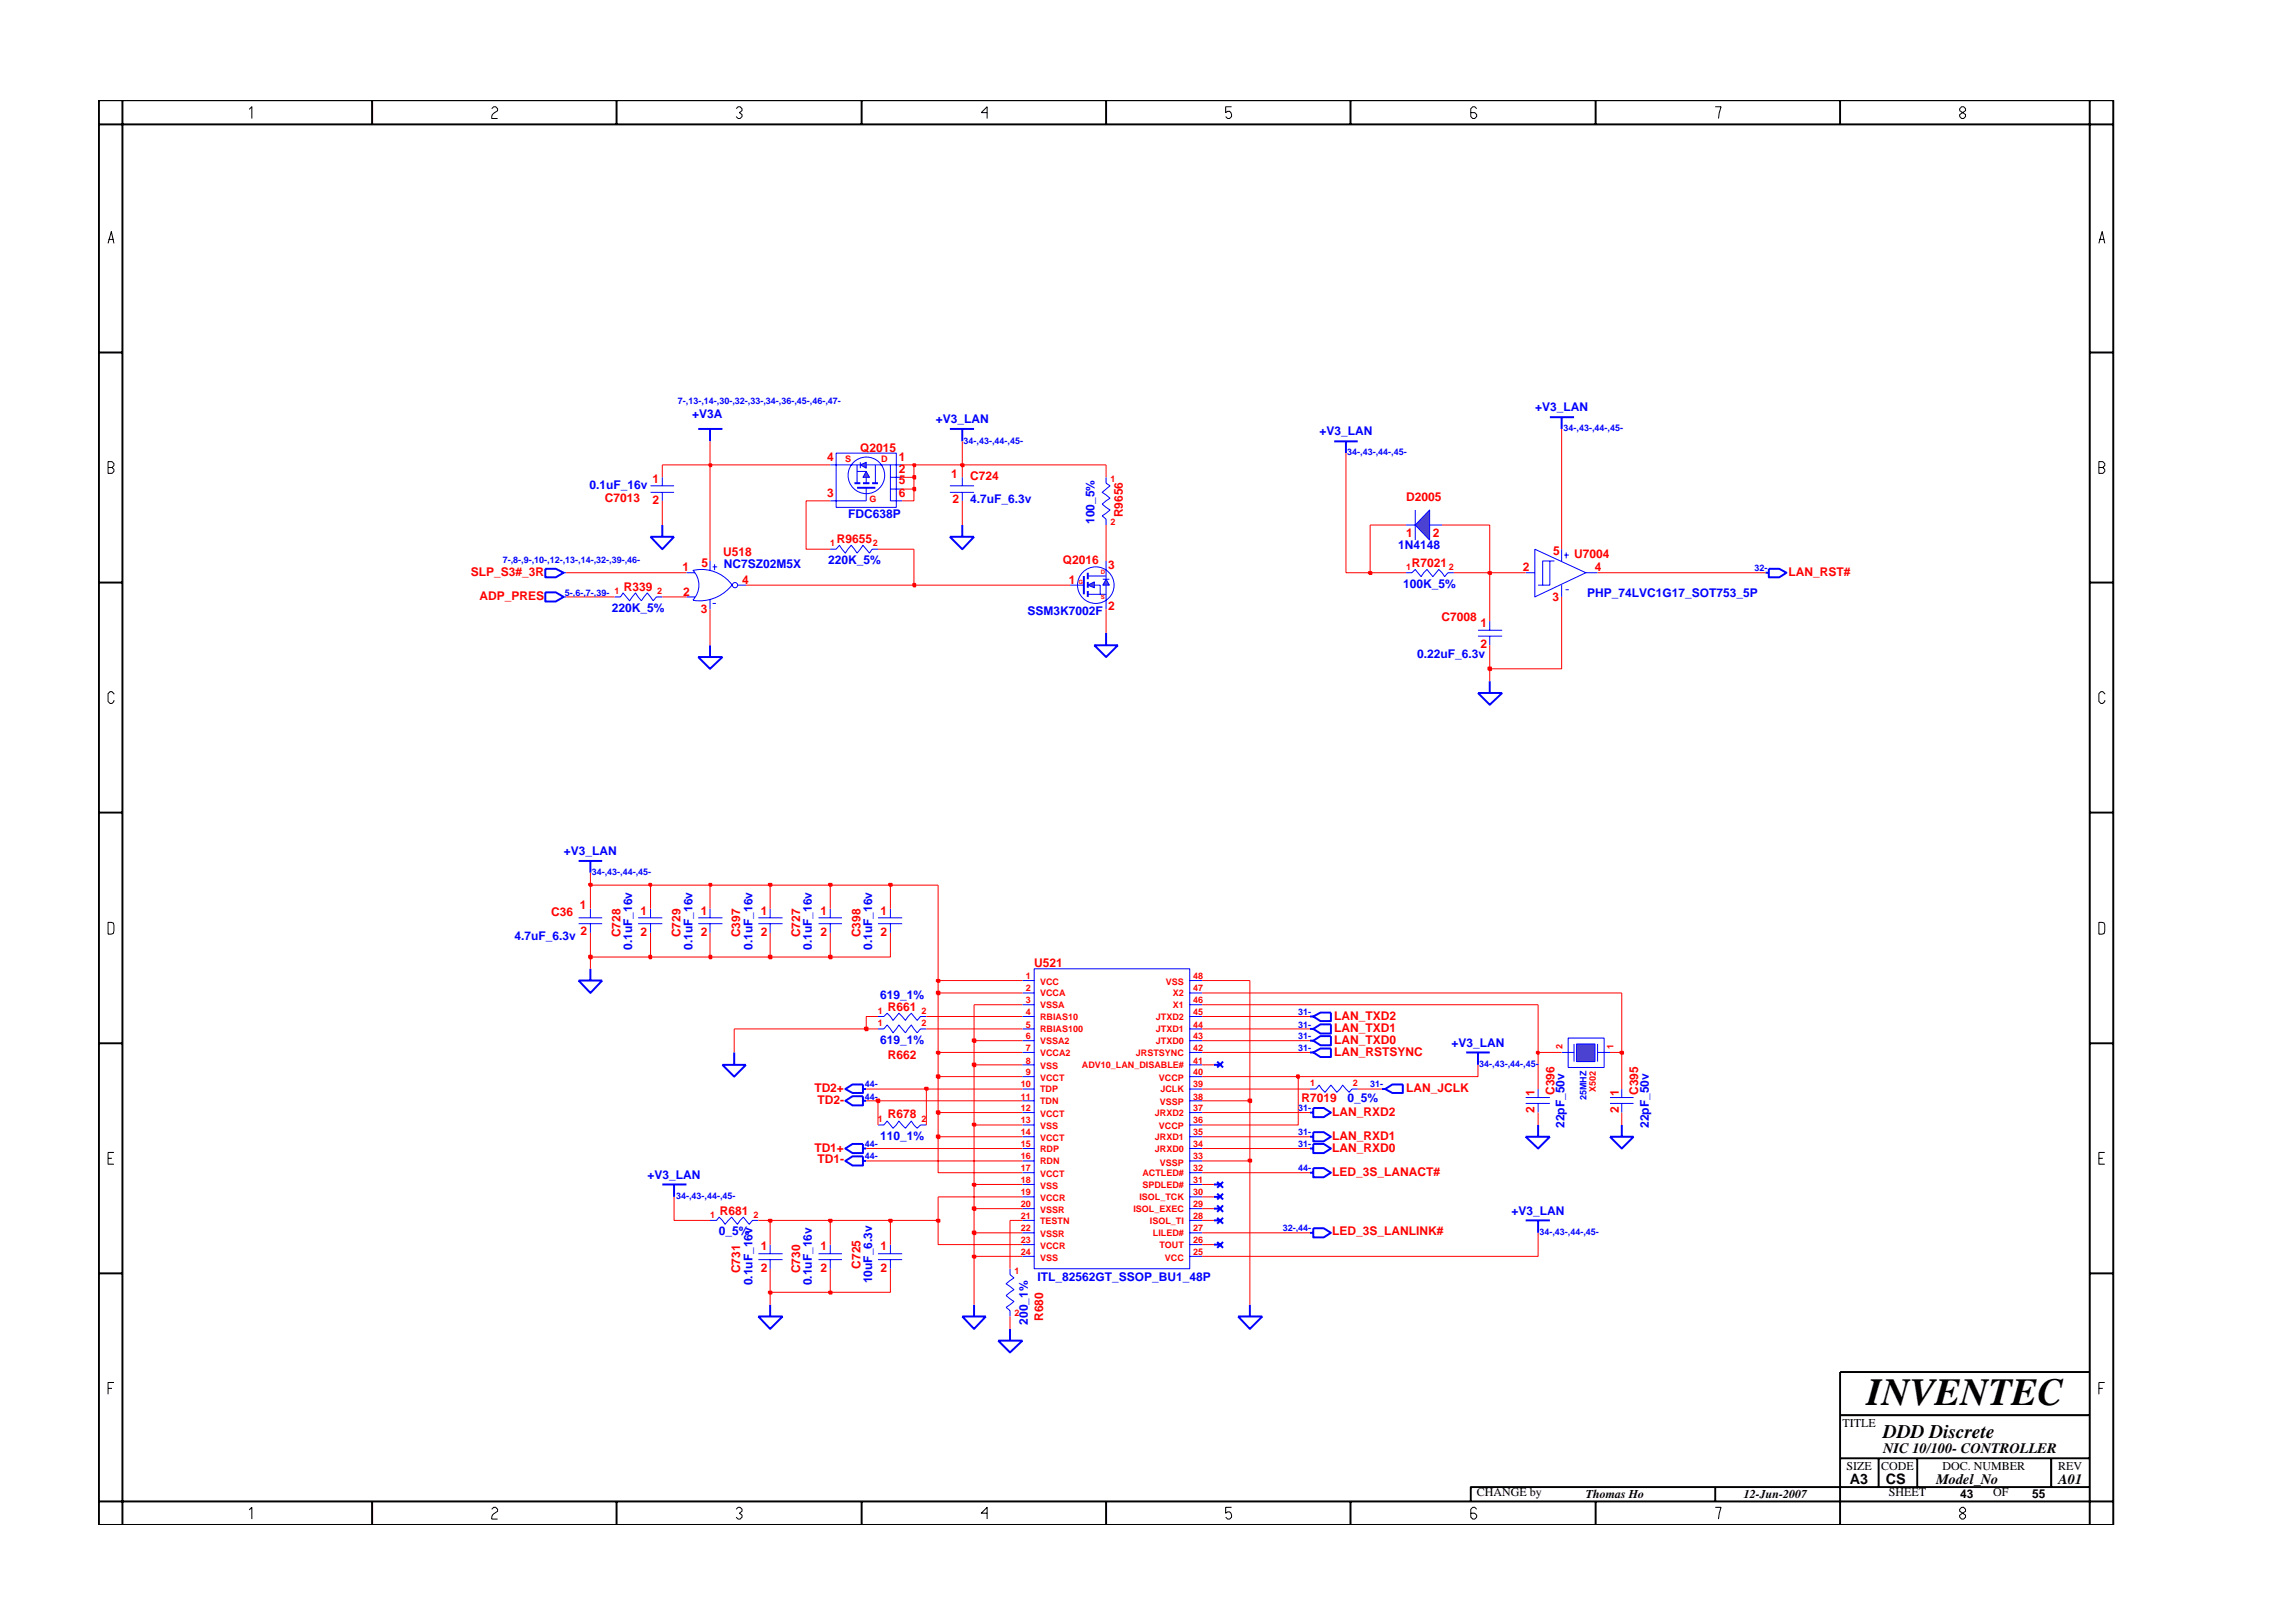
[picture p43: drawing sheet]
<svg xmlns="http://www.w3.org/2000/svg" width="297mm" height="210mm" viewBox="0 0 297 210" stroke-linecap="round" stroke-linejoin="round" font-family="sans-serif">
<defs><g id="words">
<text font-size="5" x="241.8" y="182">INVENTEC</text>
<text font-size="2.5" x="244" y="186.3">DDD Discrete</text>
<g font-size="1.9">
<text x="244" y="188.2">NIC 10/100- CONTROLLER</text>
<text x="239.6" y="192.2">A3</text>
<text x="244.3" y="192.3">CS</text>
<text x="250.8" y="192.2">Model_No</text>
<text x="266.6" y="192.2">A01</text>
</g>
<g font-size="1.6" fill="#00f">
<text x="198.9" y="53.3">+V3_LAN</text>
<text x="89.7" y="54.2">+V3A</text>
<text x="121.2" y="54.8">+V3_LAN</text>
<text x="170.9" y="56.3">+V3_LAN</text>
<text x="76.4" y="63.3">0.1uF_16v</text>
<text x="125.7" y="65.2">4.7uF_6.3v</text>
<text x="109.9" y="67.1">FDC638P</text>
<text x="141.8" y="67.9" transform="rotate(-90 141.8 67.9)">100_5%</text>
<text x="181.1" y="71.1">1N4148</text>
<text x="93.8" y="73.6">NC7SZ02M5X</text>
<text x="107.3" y="73.1">220K_5%</text>
<text x="181.8" y="76.1">100K_5%</text>
<text x="205.6" y="77.3">PHP_74LVC1G17_SOT753_5P</text>
<text x="79.3" y="79.3">220K_5%</text>
<text x="133.1" y="79.6">SSM3K7002F</text>
<text x="183.6" y="85.3">0.22uF_6.3v</text>
<text x="73.1" y="110.8">+V3_LAN</text>
<text x="66.7" y="121.8">4.7uF_6.3v</text>
<text x="81.9" y="123.1" transform="rotate(-90 81.9 123.1)">0.1uF_16v</text>
<text x="89.7" y="123.1" transform="rotate(-90 89.7 123.1)">0.1uF_16v</text>
<text x="97.5" y="123.1" transform="rotate(-90 97.5 123.1)">0.1uF_16v</text>
<text x="105.2" y="123.1" transform="rotate(-90 105.2 123.1)">0.1uF_16v</text>
<text x="113" y="123.1" transform="rotate(-90 113 123.1)">0.1uF_16v</text>
<text x="114" y="129.4">619_1%</text>
<text x="114" y="135.2">619_1%</text>
<text x="188" y="135.6">+V3_LAN</text>
<text x="174.6" y="142.8">0_5%</text>
<text x="114" y="147.7">110_1%</text>
<text x="202.7" y="146.1" transform="rotate(-90 202.7 146.1)">22pF_50v</text>
<text x="213.6" y="146.1" transform="rotate(-90 213.6 146.1)">22pF_50v</text>
<text x="83.9" y="152.7">+V3_LAN</text>
<text x="93.1" y="160">0_5%</text>
<text x="195.8" y="157.3">+V3_LAN</text>
<text x="97.5" y="166.5" transform="rotate(-90 97.5 166.5)">0.1uF_16v</text>
<text x="105.2" y="166.5" transform="rotate(-90 105.2 166.5)">0.1uF_16v</text>
<text x="113" y="166.3" transform="rotate(-90 113 166.3)">10uF_6.3v</text>
<text x="134.4" y="165.9">ITL_82562GT_SSOP_BU1_48P</text>
<text x="133.2" y="171.6" transform="rotate(-90 133.2 171.6)">200_1%</text>
</g>
<g font-size="1.6" fill="#f00">
<text x="107.1" y="59.7">4</text>
<text x="111.4" y="58.5">Q2015</text>
<text x="116.4" y="59.7">1</text>
<text x="78.3" y="65">C7013</text>
<text x="84.5" y="62.6">1</text>
<text x="84.5" y="65.3">2</text>
<text x="107.1" y="64.4">3</text>
<text x="116.4" y="61.2">2</text>
<text x="116.4" y="62.7">5</text>
<text x="116.4" y="64.4">6</text>
<text x="123.2" y="61.9">1</text>
<text x="123.4" y="65.2">2</text>
<text x="125.7" y="62.2">C724</text>
<text x="182.1" y="65">D2005</text>
<text x="108.4" y="70.4">R9655</text>
<text x="145.4" y="67" transform="rotate(-90 145.4 67)">R9656</text>
<text x="182.1" y="69.5">1</text>
<text x="185.6" y="69.5">2</text>
<text x="201.2" y="71.9">5</text>
<text x="61" y="74.6">SLP_S3#_3R</text>
<text x="62.1" y="77.7">ADP_PRES</text>
<text x="80.8" y="76.6">R339</text>
<text x="88.4" y="74">1</text>
<text x="88.5" y="77.2">2</text>
<text x="90.9" y="73.4">5</text>
<text x="93.7" y="72.1">U518</text>
<text x="96.1" y="75.6">4</text>
<text x="137.7" y="73.1">Q2016</text>
<text x="138.5" y="75.6">1</text>
<text x="143.5" y="73.8">3</text>
<text x="182.9" y="73.4">R7021</text>
<text x="197.3" y="74">2</text>
<text x="201.1" y="77.9">3</text>
<text x="203.9" y="72.3">U7004</text>
<text x="206.6" y="74">4</text>
<text x="231.7" y="74.6">LAN_RST#</text>
<text x="90.8" y="79.4">3</text>
<text x="143.5" y="79">2</text>
<text x="186.7" y="80.4">C7008</text>
<text x="191.8" y="81.2">1</text>
<text x="191.8" y="83.9">2</text>
<text x="71.4" y="118.6">C36</text>
<text x="75.1" y="117.8">1</text>
<text x="83" y="118.5">1</text>
<text x="90.8" y="118.5">1</text>
<text x="98.6" y="118.5">1</text>
<text x="106.3" y="118.5">1</text>
<text x="114.1" y="118.5">1</text>
<text x="75.2" y="121.2">2</text>
<text x="80.4" y="121.4" transform="rotate(-90 80.4 121.4)">C728</text>
<text x="83" y="121.2">2</text>
<text x="88.2" y="121.4" transform="rotate(-90 88.2 121.4)">C729</text>
<text x="90.8" y="121.2">2</text>
<text x="95.9" y="121.4" transform="rotate(-90 95.9 121.4)">C397</text>
<text x="98.6" y="121.2">2</text>
<text x="103.7" y="121.4" transform="rotate(-90 103.7 121.4)">C727</text>
<text x="106.3" y="121.2">2</text>
<text x="111.4" y="121.4" transform="rotate(-90 111.4 121.4)">C398</text>
<text x="114.1" y="121.2">2</text>
<text x="134" y="125.3">U521</text>
<text x="115" y="130.9">R661</text>
<text x="115" y="137.2">R662</text>
<text x="172.8" y="132.1">LAN_TXD2</text>
<text x="172.8" y="136.8">LAN_RSTSYNC</text>
<text x="172.8" y="135.2">LAN_TXD0</text>
<text x="172.8" y="133.7">LAN_TXD1</text>
<text x="105.5" y="141.4">TD2+</text>
<text x="105.9" y="143">TD2-</text>
<text x="168.6" y="142.8">R7019</text>
<text x="182.1" y="141.4">LAN_JCLK</text>
<text x="198.8" y="141.9" transform="rotate(-90 198.8 141.9)">1</text>
<text x="201.4" y="141.8" transform="rotate(-90 201.4 141.8)">C396</text>
<text x="209.7" y="141.9" transform="rotate(-90 209.7 141.9)">1</text>
<text x="212.2" y="141.8" transform="rotate(-90 212.2 141.8)">C395</text>
<text x="105.5" y="149.2">TD1+</text>
<text x="115" y="144.9">R678</text>
<text x="172.6" y="144.5">LAN_RXD2</text>
<text x="172.6" y="147.7">LAN_RXD1</text>
<text x="172.6" y="149.2">LAN_RXD0</text>
<text x="198.8" y="144.1" transform="rotate(-90 198.8 144.1)">2</text>
<text x="209.7" y="144.1" transform="rotate(-90 209.7 144.1)">2</text>
<text x="105.9" y="150.7">TD1-</text>
<text x="172.6" y="152.3">LED_3S_LANACT#</text>
<text x="93.3" y="157.3">R681</text>
<text x="98.6" y="162">1</text>
<text x="106.3" y="162">1</text>
<text x="114.1" y="162">1</text>
<text x="172.6" y="160">LED_3S_LANLINK#</text>
<text x="95.9" y="164.9" transform="rotate(-90 95.9 164.9)">C731</text>
<text x="98.6" y="164.8">2</text>
<text x="103.7" y="164.9" transform="rotate(-90 103.7 164.9)">C730</text>
<text x="106.3" y="164.8">2</text>
<text x="111.4" y="164.4" transform="rotate(-90 111.4 164.4)">C725</text>
<text x="114.1" y="164.8">2</text>
<text x="135.1" y="171.1" transform="rotate(-90 135.1 171.1)">R680</text>
</g>
<g font-size="1.6">
<text x="238.7" y="184.8">TITLE</text>
<text x="239.2" y="190.4">SIZE</text>
<text x="243.7" y="190.4">CODE</text>
<text x="251.6" y="190.4">DOC. NUMBER</text>
<text x="266.6" y="190.4">REV</text>
<text x="191.3" y="193.9">CHANGE by</text>
<text x="205.4" y="194.1">Thomas Ho</text>
<text x="225.9" y="194.1">12-Jun-2007</text>
<text x="244.7" y="193.9">SHEET</text>
<text x="253.9" y="194.1">43</text>
<text x="258.2" y="193.9">OF</text>
<text x="263.3" y="194.1">55</text>
</g>
<g font-size="1.2" fill="#00f">
<text x="87.8" y="52.4">7-,13-,14-,30-,32-,33-,34-,36-,45-,46-,47-</text>
<text x="124.8" y="57.5">34-,43-,44-,45-</text>
<text x="174.5" y="59">34-,43-,44-,45-</text>
<text x="202.6" y="55.9">34-,43-,44-,45-</text>
<text x="65.1" y="72.9">7-,8-,9-,10-,12-,13-,14-,32-,39-,46-</text>
<text x="73.2" y="77.2">5-,6-,7-,39- 1</text>
<text x="227.3" y="74">32-</text>
<text x="76.7" y="113.3">34-,43-,44-,45-</text>
<text x="168.2" y="131.5">31-</text>
<text x="168.2" y="133.1">31-</text>
<text x="168.2" y="134.6">31-</text>
<text x="168.2" y="136.2">31-</text>
<text x="112" y="140.8">44-</text>
<text x="112" y="142.4">44-</text>
<text x="168.2" y="144">31-</text>
<text x="177.5" y="140.8">31-</text>
<text x="191.6" y="138.2">34-,43-,44-,45-</text>
<text x="205.5" y="142.5" transform="rotate(-90 205.5 142.5)">25MHZ</text>
<text x="112" y="148.6">44-</text>
<text x="168.2" y="147.1">31-</text>
<text x="168.2" y="148.6">31-</text>
<text x="87.6" y="155.3">34-,43-,44-,45-</text>
<text x="112" y="150.1">44-</text>
<text x="168.2" y="151.8">44-</text>
<text x="166.2" y="159.5">32-,44-</text>
<text x="199.4" y="160">34-,43-,44-,45-</text>
</g>
<g font-size="1.2" fill="#f00">
<text x="109.5" y="59.9">S</text>
<text x="114.2" y="59.9">D</text>
<text x="112.6" y="65">G</text>
<text x="143.9" y="62.5">1</text>
<text x="107.6" y="70.7">1</text>
<text x="113.1" y="70.7">2</text>
<text x="143.9" y="68">2</text>
<text x="85.1" y="77">2</text>
<text x="182.1" y="73.9">1</text>
<text x="187.7" y="73.9">2</text>
<text x="113.7" y="131.3">1</text>
<text x="119.4" y="131.3">2</text>
<text x="132.9" y="126.9">1</text>
<text x="132.9" y="128.4">2</text>
<text x="132.9" y="131.5">4</text>
<text x="132.9" y="130">3</text>
<text x="134.7" y="127.6">VCC</text>
<text x="134.7" y="129.1">VCCA</text>
<text x="134.7" y="130.6">VSSA</text>
<text x="151" y="127.6">VSS</text>
<text x="151.9" y="129.1">X2</text>
<text x="151.9" y="130.6">X1</text>
<text x="154.5" y="126.9">48</text>
<text x="154.5" y="131.5">45</text>
<text x="154.5" y="130">46</text>
<text x="154.5" y="128.4">47</text>
<text x="113.7" y="132.9">1</text>
<text x="119.4" y="132.9">2</text>
<text x="132.9" y="137.8">8</text>
<text x="132.9" y="133.1">5</text>
<text x="132.9" y="136.2">7</text>
<text x="132.9" y="134.6">6</text>
<text x="134.7" y="132.1">RBIAS10</text>
<text x="134.7" y="133.7">RBIAS100</text>
<text x="134.7" y="136.8">VCCA2</text>
<text x="134.7" y="135.3">VSSA2</text>
<text x="147.1" y="136.8">JRSTSYNC</text>
<text x="149.7" y="135.3">JTXD0</text>
<text x="149.7" y="133.7">JTXD1</text>
<text x="149.7" y="132.1">JTXD2</text>
<text x="154.5" y="137.8">41</text>
<text x="154.5" y="136.2">42</text>
<text x="154.5" y="134.6">43</text>
<text x="154.5" y="133.1">44</text>
<text x="202.4" y="135.9" transform="rotate(-90 202.4 135.9)">2</text>
<text x="209" y="135.9" transform="rotate(-90 209 135.9)">1</text>
<text x="132.3" y="144">12</text>
<text x="132.3" y="142.4">11</text>
<text x="132.3" y="140.8">10</text>
<text x="132.9" y="139.3">9</text>
<text x="134.7" y="138.5">VSS</text>
<text x="134.7" y="140.1">VCCT</text>
<text x="134.7" y="143">TDN</text>
<text x="134.7" y="141.5">TDP</text>
<text x="140.2" y="138.4">ADV10_LAN_DISABLE#</text>
<text x="150.1" y="140.1">VCCP</text>
<text x="150.3" y="143.2">VSSP</text>
<text x="150.3" y="141.5">JCLK</text>
<text x="154.5" y="140.8">39</text>
<text x="154.5" y="144">37</text>
<text x="154.5" y="142.4">38</text>
<text x="154.5" y="139.3">40</text>
<text x="169.7" y="140.7">1</text>
<text x="175.2" y="140.7">2</text>
<text x="206.7" y="141.4" transform="rotate(-90 206.7 141.4)">X502</text>
<text x="113.7" y="145.3">1</text>
<text x="119.4" y="145.3">2</text>
<text x="132.3" y="145.5">13</text>
<text x="132.3" y="147.1">14</text>
<text x="132.3" y="148.6">15</text>
<text x="134.7" y="144.7">VCCT</text>
<text x="134.7" y="146.2">VSS</text>
<text x="134.7" y="147.9">VCCT</text>
<text x="134.7" y="149.2">RDP</text>
<text x="149.6" y="149.2">JRXD0</text>
<text x="149.6" y="147.7">JRXD1</text>
<text x="149.6" y="144.6">JRXD2</text>
<text x="150.1" y="146.2">VCCP</text>
<text x="154.5" y="148.6">34</text>
<text x="154.5" y="147.1">35</text>
<text x="154.5" y="145.5">36</text>
<text x="132.3" y="153.3">18</text>
<text x="132.3" y="154.8">19</text>
<text x="132.3" y="151.8">17</text>
<text x="132.3" y="150.1">16</text>
<text x="134.7" y="152.5">VCCT</text>
<text x="134.7" y="154">VSS</text>
<text x="134.7" y="155.6">VCCR</text>
<text x="134.7" y="150.8">RDN</text>
<text x="147.6" y="155.5">ISOL_TCK</text>
<text x="148" y="153.9">SPDLED#</text>
<text x="148" y="152.4">ACTLED#</text>
<text x="150.3" y="151">VSSP</text>
<text x="154.5" y="150.1">33</text>
<text x="154.5" y="151.8">32</text>
<text x="154.5" y="153.3">31</text>
<text x="154.5" y="154.8">30</text>
<text x="92" y="157.8">1</text>
<text x="97.6" y="157.8">2</text>
<text x="132.3" y="156.4">20</text>
<text x="132.3" y="159.5">22</text>
<text x="132.3" y="161.1">23</text>
<text x="132.3" y="157.9">21</text>
<text x="134.7" y="157.2">VSSR</text>
<text x="134.7" y="160.3">VSSR</text>
<text x="134.7" y="161.8">VCCR</text>
<text x="134.7" y="158.5">TESTN</text>
<text x="146.8" y="157">ISOL_EXEC</text>
<text x="149" y="158.5">ISOL_TI</text>
<text x="149.3" y="160.1">LILED#</text>
<text x="150.2" y="161.7">TOUT</text>
<text x="154.5" y="161.1">26</text>
<text x="154.5" y="156.4">29</text>
<text x="154.5" y="157.9">28</text>
<text x="154.5" y="159.5">27</text>
<text x="131.4" y="165.1">1</text>
<text x="132.3" y="162.6">24</text>
<text x="134.7" y="163.4">VSS</text>
<text x="150.9" y="163.4">VCC</text>
<text x="154.5" y="162.6">25</text>
<text x="131.4" y="170.5">2</text>
</g>
<g font-size=".8" fill="#f00">
<text x="139.7" y="75.6">G</text>
<text x="142.6" y="74.4">D</text>
<text x="142.6" y="77.6">S</text>
</g>
</g></defs>
<g fill="none" stroke="#00f" stroke-width=".25">
<path d="M140.4 74.6v2.4M169.7 131.7h.4M170.1 131.7l1-.5h1.3v1.1h-1.3zM109.5 150.4l.9-.6h1.4v1.2h-1.4zM111.8 150.4h.4M157.3 153.4h.7M157.7 153.1l.7 .8M158.4 153.1l-.7 .8M169.7 147.3h.4M169.7 148.8h.4M169.7 144.1h.4M170.1 146.7h1.4l.9 .6-.9 .6h-1.4z"/>
<path d="M170.1 148.2h1.4l.9 .6-.9 .6h-1.4zM170.1 143.5h1.4l.9 .6-.9 .6h-1.4z"/>
</g>
<path d="M84.3 62.9h3M84.3 63.8h3M85.8 61.8v1.1M85.8 63.8v1.1M138.6 75.8h1.8M143.3 61.8v.8l.5 .3-1 .9 1 .7-1 .8 1 .8-1 .7 .5 .5v.7" fill="none" stroke="#00f" stroke-width=".13"/>
<path d="M143.3 75l.4 .8h-.8z" fill="#3c3cc8"/>
<path d="M142.9 75h.8M143.3 75l.4 .8h-.8z" fill="none" stroke="#00f" stroke-width=".13"/>
<path d="M140.9 75.8l.9-.4v.7z" fill="#3c3cc8"/>
<g fill="none" stroke="#00f" stroke-width=".13">
<path d="M73 77.3h.3M79.6 77.3h.8l.3-.5 .9 1 .7-1 .8 1 .7-1 .8 1 .4-.5h.8M112.2 63.2v1.7M140.9 75.8l.9-.4v.7zM140.9 77h2.4M140.9 74.6h2.4M141.8 75.8h.7v1.2M143.3 72.7v2.3M143.3 75.8v3.1M182.1 74.2h.8l.4-.4 .8 .9 .8-.9 .7 .9 .8-.9 .7 .9 .5-.5h.7M197.6 74.2h1.2M198.8 71.1l6.6 3.1-6.6 3.1z"/>
<path d="M200.8 72.7v3.1h-1M201.4 72.7h-1.6v3.1h-.6M202.3 71.1v1.6M202.3 75.8v1.5M202.6 71.9h.6M202.8 76.4h.4M202.9 71.6v.7M205.4 74.2h1.6M82.7 118.9h3.1M82.7 119.7h3.1M84.3 117.7v1.2M84.3 119.7v1.1"/>
<path d="M98.2 118.9h3.2M98.2 119.7h3.2M99.8 117.7v1.2M99.8 119.7v1.1M106 118.9h3.1M106 119.7h3.1M107.6 117.7v1.2M107.6 119.7v1.1M113.7 118.9h3.2M113.7 119.7h3.2M115.3 117.7v1.2M115.3 119.7v1.1"/>
<path d="M113.7 145.7h.8l.4-.5 .8 1 .7-1 .9 1 .8-1 .7 1 .4-.5h.8M98.2 162.4h3.2M98.2 163.2h3.2M99.8 161.2v1.2M99.8 163.2v1.2M113.7 162.4h3.2M113.7 163.2h3.2M115.3 161.2v1.2M115.3 163.2v1.2M130.8 164.4v.7l.5 .5-1 .7 1 .8-1 .7 1 .8-1 .8 .5 .4v.7"/>
<circle cx="142" cy="75.8" r="2.37"/>
</g>
<g fill="none" stroke="#00f" stroke-width=".25">
<path d="M90.5 55.6h3.1M92 55.6v1.6M123 55.6h3.2M124.7 55.6v1.6M172.8 57.2h3.1M174.4 57.2v1.5M70.6 76.7h1.4l1 .6-1 .6h-1.4zM111 63.2h2.4M140.9 74.2v.8M140.9 75.4v.7M140.9 76.6v.7M228.7 74.2h.4"/>
<path d="M229.1 73.7h1.4l.9 .5-.9 .6h-1.4zM90.5 85.1h3.1l-1.6 1.5zM92 83.6v1.5M141.8 83.6h3l-1.5 1.5zM143.3 82v1.6M191.5 89.8h3.1l-1.6 1.5zM193 88.3v1.5M75 111.5h3M76.5 111.5v1.6M75 127h3l-1.5 1.6zM76.5 125.5v1.5M157.3 138h.7"/>
<path d="M157.7 137.5l.7 .8M158.4 137.5l-.7 .8M109.5 141.1l.9-.6h1.4v1.1h-1.4zM109.5 142.6l.9-.6h1.4v1.2h-1.4zM109.5 148.8l.9-.6h1.4v1.2h-1.4zM111.8 141.1h.4M111.8 142.6h.4M111.8 148.8h.4M157.3 156.6h.7M157.3 155.1h.7M157.7 156.2l.7 .8M157.7 154.6l.7 .8"/>
<path d="M158.4 156.2l-.7 .8M158.4 154.6l-.7 .8M169.7 159.7h.4M170.1 159.1h1.4l.9 .6-.9 .6h-1.4zM197.6 158.1h3.2M199.2 158.1v1.6M129.3 173.7h3.1l-1.6 1.5zM130.8 172.2v1.5"/>
</g>
<path d="M111.4 60.2l.8-.3v.7z" fill="#3c3cc8"/>
<path d="M111.4 59.9v.7M111.4 60.2l.8-.3v.7z" fill="none" stroke="#00f" stroke-width=".13"/>
<path d="M112.2 61.1l.4 .7h-.8z" fill="#3c3cc8"/>
<g fill="none" stroke="#00f" stroke-width=".13">
<path d="M108.3 58.7h7.8v7h-7.8zM73 74.2h.3M107.6 71.1h.7l.4-.5 .8 1.1 .8-1.1 .7 1.1 .8-1.1 .8 1.1 .4-.6h.7M107.6 60.2h3.8M107.6 64.9h4.6M111 60.2v2.4M111 61.1h1.2M112.2 61.1l.4 .7h-.8zM112.2 60.2h4.7M112.2 61.8v.8M113.4 60.2v2.4M115.3 60.2v4.7h1.6"/>
<path d="M115.3 63.4h1.6M115.3 61.8h1.6M123 62.9h3.2M123 63.8h3.2M124.7 61.8v1.1M124.7 63.8v1.1M191.5 81.6h3.1M191.5 82.4h3.1M193 80.5v1.1M193 82.4v1.2M90.5 118.9h3.1M90.5 119.7h3.1"/>
<path d="M92 117.7v1.2M92 119.7v1.1M113.7 131.7h.8l.4-.4 .8 .9 .7-.9 .9 .9 .8-.9 .7 .9 .4-.5h.8M202.3 136.3h1.6M203.1 134.5h4.7v3.8h-4.7zM203.9 135.2v2.3M207 136.3h1.6M207 135.2v2.3M92 158.1h.8l.4-.4 .7 .9 .9-.9 .7 .9 .8-.9 .8 .9 .4-.5h.7M197.6 142.2h3.2M197.6 142.9h3.2M199.2 141.1v1.1"/>
<path d="M199.2 142.9v1.2M208.6 142.2h3M208.6 142.9h3M210.1 141.1v1.1M210.1 142.9v1.2"/>
<circle cx="112.2" cy="61.6" r="2.37"/>
</g>
<g fill="none" stroke="#00f" stroke-width=".25">
<path d="M200.8 54h3.1M202.3 54v1.6M70.6 73.7h1.4l1 .5-1 .6h-1.4zM84.3 69.5h3l-1.5 1.6zM85.8 68v1.5M110.7 62.6h.7M111.8 62.6h.8M113 62.6h.7M169.7 136.3h.4M170.1 136.3l1-.5h1.3v1.1h-1.3zM189.9 136.3h3.1M191.5 136.3v1.7"/>
<path d="M85.8 153.4h3.1M87.3 153.4v1.7M157.3 158.1h.7M157.7 157.8l.7 .7M158.4 157.8l-.7 .7M179 141.1h.4M179.4 141.1l1-.6h1.3v1.1h-1.3zM197.6 147.3h3.2l-1.6 1.5zM199.2 145.7v1.6M157.3 161.2h.7M157.7 160.9l.7 .8M158.4 160.9l-.7 .8"/>
</g>
<path d="M204.2 135.2h2.4v2.3h-2.4z" fill="#3c3cc8"/>
<path d="M182.1 68h1.2M183.3 66.1v3.9M185.2 68h1.6M204.2 135.2h2.4v2.3h-2.4z" fill="none" stroke="#00f" stroke-width=".13"/>
<path d="M185.2 66.1v3.9l-1.9-2z" fill="#3c3cc8"/>
<g fill="none" stroke="#00f" stroke-width=".13">
<path d="M88.9 74.2h1.1M88.9 77.3h1.1M89.8 73.9a2.79 2.79 0 0 1 0 3.8M89.8 73.9a4.9 4.9 0 0 1 5 1.9M92 72.7v1.2M92 77.7v1.2M92.3 73.4h.6M92.3 78.2h.4M92.6 73.1v.8M94.8 75.8a5.3 5.3 0 0 1-5 2M95.6 75.8h1M185.2 66.1v3.9l-1.9-2z"/>
<path d="M75 118.9h3M75 119.7h3M76.5 117.7v1.2M76.5 119.7v1.1M113.7 133.3h.8l.4-.5 .8 1 .7-1 .9 1 .8-1 .7 1 .4-.5h.8M132.4 128.6h1.6M132.4 130.2h1.6M132.4 131.7h1.6M132.4 133.3h1.6M132.4 134.8h1.6M132.4 136.3h1.6M132.4 138h1.6"/>
<path d="M132.4 127h1.6M132.4 139.5h1.6M134 125.5h20.1v38.9h-20.1zM154.1 128.6h1.6M154.1 130.2h1.6M154.1 131.7h1.6M154.1 133.3h1.6M154.1 134.8h1.6M154.1 136.3h1.6M154.1 138h1.6M154.1 127h1.6M154.1 139.5h1.6"/>
<path d="M132.4 141.1h1.6M132.4 142.6h1.6M132.4 148.8h1.6M132.4 150.4h1.6M132.4 158.1h1.6M132.4 144.1h1.6M132.4 147.3h1.6M132.4 151.9h1.6M132.4 153.4h1.6M132.4 155.1h1.6M132.4 156.6h1.6M132.4 159.7h1.6"/>
<path d="M132.4 145.7h1.6M154.1 141.1h1.6M154.1 142.6h1.6M154.1 148.8h1.6M154.1 150.4h1.6M154.1 158.1h1.6M154.1 144.1h1.6M154.1 147.3h1.6M154.1 151.9h1.6M154.1 153.4h1.6M154.1 155.1h1.6M154.1 156.6h1.6"/>
<path d="M154.1 159.7h1.6M154.1 145.7h1.6M169.7 141.1h.8l.4-.5 .7 .9 .8-.9 .8 .9 .7-.9 .9 .9 .3-.4h.8M106 162.4h3.1M106 163.2h3.1M107.6 161.2v1.2M107.6 163.2v1.2M132.4 161.2h1.6M132.4 162.8h1.6M154.1 161.2h1.6M154.1 162.8h1.6"/>
<circle cx="95.2" cy="75.8" r=".34"/>
</g>
<g fill="none" stroke="#00f" stroke-width=".25">
<path d="M123 69.5h3.2l-1.5 1.6zM124.7 68v1.5M93.6 138h3l-1.5 1.5zM95.1 136.3v1.7M169.7 133.3h.4M169.7 134.8h.4M170.1 133.3l1-.6h1.3v1.2h-1.3zM170.1 134.8l1-.6h1.3v1.2h-1.3zM169.7 151.9h.4M170.1 151.3h1.4l.9 .6-.9 .6h-1.4zM208.6 147.3h3l-1.5 1.5zM210.1 145.7v1.6"/>
<path d="M98.2 170.5h3.2l-1.6 1.7zM99.8 169v1.5M124.7 170.5h3l-1.5 1.7zM126.2 169v1.5M160.4 170.5h3.1l-1.6 1.7zM161.9 169v1.5"/>
</g>
<path d="M161.9 150.4v18.6M99.8 167.4v1.6M126.2 162.8v6.2M130.8 170.5v1.7" fill="none" stroke="#f00" stroke-width=".13"/>
<path d="M99.6 167.3h.3v.3h-.3z" fill="#8e2323"/>
<path d="M99.6 167.3h.3v.3h-.3z" fill="none" stroke="#f00" stroke-width=".25"/>
<path d="M99.8 164.4v3h7.8" fill="none" stroke="#f00" stroke-width=".13"/>
<path d="M107.4 167.3h.3v.3h-.3z" fill="#8e2323"/>
<path d="M107.4 167.3h.3v.3h-.3z" fill="none" stroke="#f00" stroke-width=".25"/>
<path d="M130.8 158.1v6.3M107.6 164.4v3h7.7v-3" fill="none" stroke="#f00" stroke-width=".13"/>
<path d="M126 162.7h.4v.2h-.4z" fill="#8e2323"/>
<path d="M126 162.7h.4v.2h-.4z" fill="none" stroke="#f00" stroke-width=".25"/>
<path d="M99.8 158.1v3.1M107.6 158.1v3.1M115.3 158.1v3.1M121.5 158.1v3.1h10.9M126.2 159.7v3.1h6.2M199.2 159.7v3.1h-43.5M155.7 161.2h1.6" fill="none" stroke="#f00" stroke-width=".13"/>
<path d="M126 159.5h.4v.4h-.4z" fill="#8e2323"/>
<path d="M126 159.5h.4v.4h-.4z" fill="none" stroke="#f00" stroke-width=".25"/>
<path d="M87.3 155.1v3h4.7M98.2 158.1h1.6M126.2 156.6v3.1h6.2M155.7 159.7h14" fill="none" stroke="#f00" stroke-width=".13"/>
<path d="M99.6 158h.3v.3h-.3z" fill="#8e2323"/>
<path d="M99.6 158h.3v.3h-.3z" fill="none" stroke="#f00" stroke-width=".25"/>
<path d="M99.8 158.1h7.8" fill="none" stroke="#f00" stroke-width=".13"/>
<path d="M107.4 158h.3v.3h-.3z" fill="#8e2323"/>
<path d="M107.4 158h.3v.3h-.3z" fill="none" stroke="#f00" stroke-width=".25"/>
<path d="M107.6 158.1h7.7" fill="none" stroke="#f00" stroke-width=".13"/>
<path d="M115.2 158h.3v.3h-.3z" fill="#8e2323"/>
<path d="M115.2 158h.3v.3h-.3z" fill="none" stroke="#f00" stroke-width=".25"/>
<path d="M115.3 158.1h6.2" fill="none" stroke="#f00" stroke-width=".13"/>
<path d="M121.4 158h.3v.3h-.3z" fill="#8e2323"/>
<path d="M121.4 158h.3v.3h-.3z" fill="none" stroke="#f00" stroke-width=".25"/>
<path d="M121.5 155.1v3M130.8 158.1h1.6M155.7 158.1h1.6" fill="none" stroke="#f00" stroke-width=".13"/>
<path d="M126 156.4h.4v.3h-.4z" fill="#8e2323"/>
<path d="M126 156.4h.4v.3h-.4z" fill="none" stroke="#f00" stroke-width=".25"/>
<path d="M121.5 155.1h10.9M126.2 153.4v3.2h6.2M155.7 156.6h1.6M155.7 155.1h1.6" fill="none" stroke="#f00" stroke-width=".13"/>
<path d="M126 153.4h.4v.2h-.4z" fill="#8e2323"/>
<path d="M126 153.4h.4v.2h-.4z" fill="none" stroke="#f00" stroke-width=".25"/>
<path d="M112.2 150.4h20.2M121.5 147.3v4.6h10.9M126.2 145.7v7.7h6.2M155.7 153.4h1.6M155.7 151.9h14M155.7 150.4h6.2" fill="none" stroke="#f00" stroke-width=".13"/>
<path d="M161.7 150.2h.4v.3h-.4z" fill="#8e2323"/>
<path d="M161.7 150.2h.4v.3h-.4z" fill="none" stroke="#f00" stroke-width=".25"/>
<path d="M112.2 148.8h20.2M155.7 148.8h14M161.9 142.6v7.8" fill="none" stroke="#f00" stroke-width=".13"/>
<path d="M121.4 147.1h.3v.3h-.3z" fill="#8e2323"/>
<path d="M121.4 147.1h.3v.3h-.3z" fill="none" stroke="#f00" stroke-width=".25"/>
<path d="M113.7 142.6v3.1M120 141.1v4.6M121.5 144.1v3.2h10.9M155.7 147.3h14" fill="none" stroke="#f00" stroke-width=".13"/>
<path d="M126 145.6h.4v.2h-.4z" fill="#8e2323"/>
<path d="M126 145.6h.4v.2h-.4z" fill="none" stroke="#f00" stroke-width=".25"/>
<path d="M126.2 138v7.7h6.2M168.2 139.5v6.2h-12.5M199.2 144.1v1.6M210.1 144.1v1.6" fill="none" stroke="#f00" stroke-width=".13"/>
<path d="M121.4 144h.3v.3h-.3z" fill="#8e2323"/>
<path d="M121.4 144h.3v.3h-.3z" fill="none" stroke="#f00" stroke-width=".25"/>
<path d="M121.5 139.5v4.6h10.9M112.2 142.6h1.5M155.7 144.1h14" fill="none" stroke="#f00" stroke-width=".13"/>
<path d="M113.6 142.4h.3v.4h-.3z" fill="#8e2323"/>
<path d="M113.6 142.4h.3v.4h-.3z" fill="none" stroke="#f00" stroke-width=".25"/>
<path d="M113.7 142.6h18.7M155.7 142.6h6.2" fill="none" stroke="#f00" stroke-width=".13"/>
<path d="M161.7 142.4h.4v.4h-.4z" fill="#8e2323"/>
<path d="M161.7 142.4h.4v.4h-.4z" fill="none" stroke="#f00" stroke-width=".25"/>
<path d="M161.9 127v15.6M112.2 141.1h7.8" fill="none" stroke="#f00" stroke-width=".13"/>
<path d="M119.8 140.9h.4v.3h-.4z" fill="#8e2323"/>
<path d="M119.8 140.9h.4v.3h-.4z" fill="none" stroke="#f00" stroke-width=".25"/>
<path d="M199.2 136.3v4.8M210.1 136.3v4.8M120 141.1h12.4M155.7 141.1h14M175.9 141.1h3.1" fill="none" stroke="#f00" stroke-width=".13"/>
<path d="M121.4 139.3h.3v.3h-.3z" fill="#8e2323"/>
<path d="M121.4 139.3h.3v.3h-.3z" fill="none" stroke="#f00" stroke-width=".25"/>
<path d="M121.5 136.3v3.2h10.9M155.7 139.5h12.5" fill="none" stroke="#f00" stroke-width=".13"/>
<path d="M168 139.3h.3v.3h-.3z" fill="#8e2323"/>
<path d="M168 139.3h.3v.3h-.3z" fill="none" stroke="#f00" stroke-width=".25"/>
<path d="M191.5 138v1.5h-23.3" fill="none" stroke="#f00" stroke-width=".13"/>
<path d="M126 137.8h.4v.3h-.4z" fill="#8e2323"/>
<path d="M126 137.8h.4v.3h-.4z" fill="none" stroke="#f00" stroke-width=".25"/>
<path d="M95.1 133.3v3M126.2 134.8v3.2h6.2M155.7 138h1.6" fill="none" stroke="#f00" stroke-width=".13"/>
<path d="M121.4 136.3h.3v.2h-.3z" fill="#8e2323"/>
<path d="M121.4 136.3h.3v.2h-.3z" fill="none" stroke="#f00" stroke-width=".25"/>
<path d="M121.5 128.6v7.7h10.9M155.7 136.3h14" fill="none" stroke="#f00" stroke-width=".13"/>
<path d="M199.1 136.3h.2v.2h-.2z" fill="#8e2323"/>
<path d="M199.1 136.3h.2v.2h-.2z" fill="none" stroke="#f00" stroke-width=".25"/>
<path d="M199.2 130.2v6.1h3.1M208.6 136.3h1.5" fill="none" stroke="#f00" stroke-width=".13"/>
<path d="M209.9 136.3h.4v.2h-.4z" fill="#8e2323"/>
<path d="M209.9 136.3h.4v.2h-.4z" fill="none" stroke="#f00" stroke-width=".25"/>
<path d="M210.1 128.6v7.7" fill="none" stroke="#f00" stroke-width=".13"/>
<path d="M126 134.6h.4v.4h-.4z" fill="#8e2323"/>
<path d="M126 134.6h.4v.4h-.4z" fill="none" stroke="#f00" stroke-width=".25"/>
<path d="M95.1 133.3h17.1M126.2 130.2v4.6h6.2M155.7 134.8h14" fill="none" stroke="#f00" stroke-width=".13"/>
<path d="M112 133.1h.4v.4h-.4z" fill="#8e2323"/>
<path d="M112 133.1h.4v.4h-.4z" fill="none" stroke="#f00" stroke-width=".25"/>
<path d="M113.7 131.7h-1.5v1.6h1.5M120 133.3h12.4M120 131.7h12.4M126.2 130.2h6.2M155.7 133.3h14M155.7 131.7h14M155.7 130.2h43.5" fill="none" stroke="#f00" stroke-width=".13"/>
<path d="M121.4 128.5h.3v.3h-.3z" fill="#8e2323"/>
<path d="M121.4 128.5h.3v.3h-.3z" fill="none" stroke="#f00" stroke-width=".25"/>
<path d="M121.5 127v1.6h10.9M155.7 128.6h54.4" fill="none" stroke="#f00" stroke-width=".13"/>
<path d="M121.4 126.9h.3v.3h-.3z" fill="#8e2323"/>
<path d="M121.4 126.9h.3v.3h-.3z" fill="none" stroke="#f00" stroke-width=".25"/>
<path d="M121.5 114.7v12.3h10.9M76.5 124v1.5M155.7 127h6.2" fill="none" stroke="#f00" stroke-width=".13"/>
<path d="M76.3 123.8h.4v.3h-.4z" fill="#8e2323"/>
<path d="M76.3 123.8h.4v.3h-.4z" fill="none" stroke="#f00" stroke-width=".25"/>
<path d="M76.5 120.8v3.2h7.8" fill="none" stroke="#f00" stroke-width=".13"/>
<path d="M84.1 123.8h.3v.3h-.3z" fill="#8e2323"/>
<path d="M84.1 123.8h.3v.3h-.3z" fill="none" stroke="#f00" stroke-width=".25"/>
<path d="M84.3 120.8v3.2h7.7" fill="none" stroke="#f00" stroke-width=".13"/>
<path d="M91.9 123.8h.2v.3h-.2z" fill="#8e2323"/>
<path d="M91.9 123.8h.2v.3h-.2z" fill="none" stroke="#f00" stroke-width=".25"/>
<path d="M92 120.8v3.2h7.8" fill="none" stroke="#f00" stroke-width=".13"/>
<path d="M99.6 123.8h.3v.3h-.3z" fill="#8e2323"/>
<path d="M99.6 123.8h.3v.3h-.3z" fill="none" stroke="#f00" stroke-width=".25"/>
<path d="M99.8 120.8v3.2h7.8" fill="none" stroke="#f00" stroke-width=".13"/>
<path d="M107.4 123.8h.3v.3h-.3z" fill="#8e2323"/>
<path d="M107.4 123.8h.3v.3h-.3z" fill="none" stroke="#f00" stroke-width=".25"/>
<path d="M76.5 114.7v3M84.3 114.7v3M92 114.7v3M99.8 114.7v3M107.6 114.7v3M115.3 114.7v3M107.6 120.8v3.2h7.7v-3.2" fill="none" stroke="#f00" stroke-width=".13"/>
<path d="M76.3 114.5h.4v.3h-.4z" fill="#8e2323"/>
<path d="M76.3 114.5h.4v.3h-.4z" fill="none" stroke="#f00" stroke-width=".25"/>
<path d="M76.5 113.1v1.6h7.8" fill="none" stroke="#f00" stroke-width=".13"/>
<path d="M84.1 114.5h.3v.3h-.3z" fill="#8e2323"/>
<path d="M84.1 114.5h.3v.3h-.3z" fill="none" stroke="#f00" stroke-width=".25"/>
<path d="M84.3 114.7h7.7" fill="none" stroke="#f00" stroke-width=".13"/>
<path d="M91.9 114.5h.2v.3h-.2z" fill="#8e2323"/>
<path d="M91.9 114.5h.2v.3h-.2z" fill="none" stroke="#f00" stroke-width=".25"/>
<path d="M92 114.7h7.8" fill="none" stroke="#f00" stroke-width=".13"/>
<path d="M99.6 114.5h.3v.3h-.3z" fill="#8e2323"/>
<path d="M99.6 114.5h.3v.3h-.3z" fill="none" stroke="#f00" stroke-width=".25"/>
<path d="M99.8 114.7h7.8" fill="none" stroke="#f00" stroke-width=".13"/>
<path d="M107.4 114.5h.3v.3h-.3z" fill="#8e2323"/>
<path d="M107.4 114.5h.3v.3h-.3z" fill="none" stroke="#f00" stroke-width=".25"/>
<path d="M107.6 114.7h7.7" fill="none" stroke="#f00" stroke-width=".13"/>
<path d="M115.2 114.5h.3v.3h-.3z" fill="#8e2323"/>
<path d="M115.2 114.5h.3v.3h-.3z" fill="none" stroke="#f00" stroke-width=".25"/>
<path d="M193 86.6v1.7M115.3 114.7h6.2" fill="none" stroke="#f00" stroke-width=".13"/>
<path d="M192.8 86.5h.4v.3h-.4z" fill="#8e2323"/>
<path d="M192.8 86.5h.4v.3h-.4z" fill="none" stroke="#f00" stroke-width=".25"/>
<path d="M73.3 77.3h6.3M85.8 77.3h3.1M92 78.9v4.7M96.6 75.8h21.8M143.3 78.9v3.1M193 74.2v6.3M202.3 77.3v9.3h-9.3v-3" fill="none" stroke="#f00" stroke-width=".13"/>
<path d="M118.3 75.6h.3v.4h-.3z" fill="#8e2323"/>
<path d="M118.3 75.6h.3v.4h-.3z" fill="none" stroke="#f00" stroke-width=".25"/>
<path d="M174.4 58.7v15.5h3.1M73.3 74.2h15.6M118.4 71.1v4.7h20.2" fill="none" stroke="#f00" stroke-width=".13"/>
<path d="M177.3 74.1h.4v.3h-.4z" fill="#8e2323"/>
<path d="M177.3 74.1h.4v.3h-.4z" fill="none" stroke="#f00" stroke-width=".25"/>
<path d="M177.5 68v6.2h4.6M188.3 74.2h4.7" fill="none" stroke="#f00" stroke-width=".13"/>
<path d="M192.8 74.1h.4v.3h-.4z" fill="#8e2323"/>
<path d="M192.8 74.1h.4v.3h-.4z" fill="none" stroke="#f00" stroke-width=".25"/>
<path d="M202.3 55.6v15.5M85.8 64.9v3.1M92 60.2v12.5M107.6 64.9h-3.2v6.2h3.2M113.7 71.1h4.7M116.9 63.4h1.5v1.5h-1.5M124.7 64.9v3.1M143.3 68v4.7M177.5 68h4.6M186.8 68h6.2v6.2h4.6M207 74.2h21.7" fill="none" stroke="#f00" stroke-width=".13"/>
<path d="M118.3 63.2h.3v.3h-.3z" fill="#8e2323"/>
<path d="M118.3 63.2h.3v.3h-.3z" fill="none" stroke="#f00" stroke-width=".25"/>
<path d="M85.8 60.2v1.6M116.9 61.8h1.5v1.6" fill="none" stroke="#f00" stroke-width=".13"/>
<path d="M118.3 61.7h.3v.3h-.3z" fill="#8e2323"/>
<path d="M118.3 61.7h.3v.3h-.3z" fill="none" stroke="#f00" stroke-width=".25"/>
<path d="M85.8 60.2h6.2M118.4 60.2v1.6M124.7 60.2v1.6M143.3 60.2v1.6" fill="none" stroke="#f00" stroke-width=".13"/>
<path d="M91.9 60.1h.2v.3h-.2z" fill="#8e2323"/>
<path d="M91.9 60.1h.2v.3h-.2z" fill="none" stroke="#f00" stroke-width=".25"/>
<path d="M92 57.2v3h15.6M116.9 60.2h1.5" fill="none" stroke="#f00" stroke-width=".13"/>
<path d="M118.3 60.1h.3v.3h-.3z" fill="#8e2323"/>
<path d="M118.3 60.1h.3v.3h-.3z" fill="none" stroke="#f00" stroke-width=".25"/>
<path d="M118.4 60.2h6.3" fill="none" stroke="#f00" stroke-width=".13"/>
<path d="M124.5 60.1h.3v.3h-.3z" fill="#8e2323"/>
<path d="M124.5 60.1h.3v.3h-.3z" fill="none" stroke="#f00" stroke-width=".25"/>
<path d="M124.7 57.2v3h18.6" fill="none" stroke="#f00" stroke-width=".13"/>
<g fill="none" stroke="#000" stroke-width=".25">
<path d="M12.8 13h261v184.6h-261zM12.8 16.1h261M15.9 13v184.6M48.2 13v3.1M79.9 13v3.1M111.6 13v3.1M143.3 13v3.1M174.9 13v3.1M206.7 13v3.1M238.4 13v3.1M270.7 13v184.6M12.8 45.7h3.1"/>
<path d="M270.7 45.7h3.1M12.8 75.5h3.1M270.7 75.5h3.1M12.8 105.3h3.1M270.7 105.3h3.1M12.8 135.2h3.1M270.7 135.2h3.1M12.8 165h3.1M270.7 165h3.1M270.7 177.7h-32.3v19.9M12.8 194.5h261M48.2 194.5v3.1"/>
<path d="M79.9 194.5v3.1M111.6 194.5v3.1M143.3 194.5v3.1M174.9 194.5v3.1M206.7 194.5v3.1M222.2 192.6v1.9M238.4 183.3h32.3M238.4 188.9h32.3M243.4 188.9v3.7M248.4 188.9v3.7M265.7 188.9v3.7M270.7 192.6h-80.2v1.9"/>
</g>
<g fill="none" stroke="#000" stroke-width=".13">
<path d="M32.3 14.2l.3-.4v1.6M63.7 14.1l.3-.3h.2l.3 .3v.2l-.5 .4-.3 .4v.3h.8M95.4 14.1l.2-.3h.3l.2 .3v.2l-.3 .3 .3 .2v.3l-.2 .3h-.3l-.2-.3M127.9 14.6h-.8l.8-.8v1.6M159.5 13.8h-.7v.8l.2-.2a.5 .5 0 0 1 .5 .7l-.2 .3h-.3l-.2-.3M191.3 14.1l-.3-.3h-.2l-.3 .3v1l.3 .3h.2l.3-.3v-.3l-.3-.2h-.5M222.2 13.8h.8l-.4 1.6M253.9 14.1l.2-.3h.3l.2 .3v.2l-.7 .5v.3l.2 .3h.3l.2-.3v-.3l-.7-.5zM14 31.5l.4-1.5 .4 1.5M14.1 31h.6M271.9 31.5l.4-1.5 .4 1.5M272 31h.6"/>
<path d="M14 59.8h.5l.3 .3v.2l-.3 .3 .3 .2v.3l-.3 .2h-.5zM14 60.6h.5M271.9 60.6h.5l.3-.3v-.2l-.3-.3h-.5v1.5h.5l.3-.2v-.3l-.3-.2M14.8 89.9l-.3-.3h-.2l-.3 .3v1l.3 .2h.2l.3-.2v-.2M272.7 89.9l-.3-.3h-.3l-.2 .3v1l.2 .2h.3l.3-.2v-.2M14 119.5l.7 .1 .1 .2-.1 1.1-.7 .1zM271.9 119.5l.7 .1 .1 .2-.1 1.1-.7 .1zM14 150.1h.5M14.8 149.3h-.8v1.5h.8M271.9 150.1h.5M272.7 149.3h-.8v1.5h.8M14 179.9h.5"/>
<path d="M14.8 179.1h-.8v1.5M271.9 179.9h.5M272.7 179.1h-.8v1.5M32.3 195.6l.3-.3v1.5M63.7 195.5l.3-.2h.2l.3 .2v.3l-.7 .5-.1 .2v.3h.8M95.4 195.5l.2-.2h.3l.2 .2v.3l-.3 .2 .3 .3v.2l-.2 .3h-.3l-.2-.3M127.9 196h-.8l.8-.7v1.5M159.5 195.3h-.7v.7l.2-.1a.5 .5 0 0 1 .5 .6l-.2 .3h-.3l-.2-.3M191.3 195.5l-.3-.2h-.2l-.3 .2v1l.3 .3h.2l.3-.3v-.2l-.3-.3h-.5M222.2 195.3h.8l-.4 1.5M254.1 195.3l-.2 .2v.3l.7 .5v.2l-.2 .3h-.3l-.2-.3v-.2l.7-.5v-.3l-.2-.2z"/>
</g>
<use href="#words"/>
</svg>
